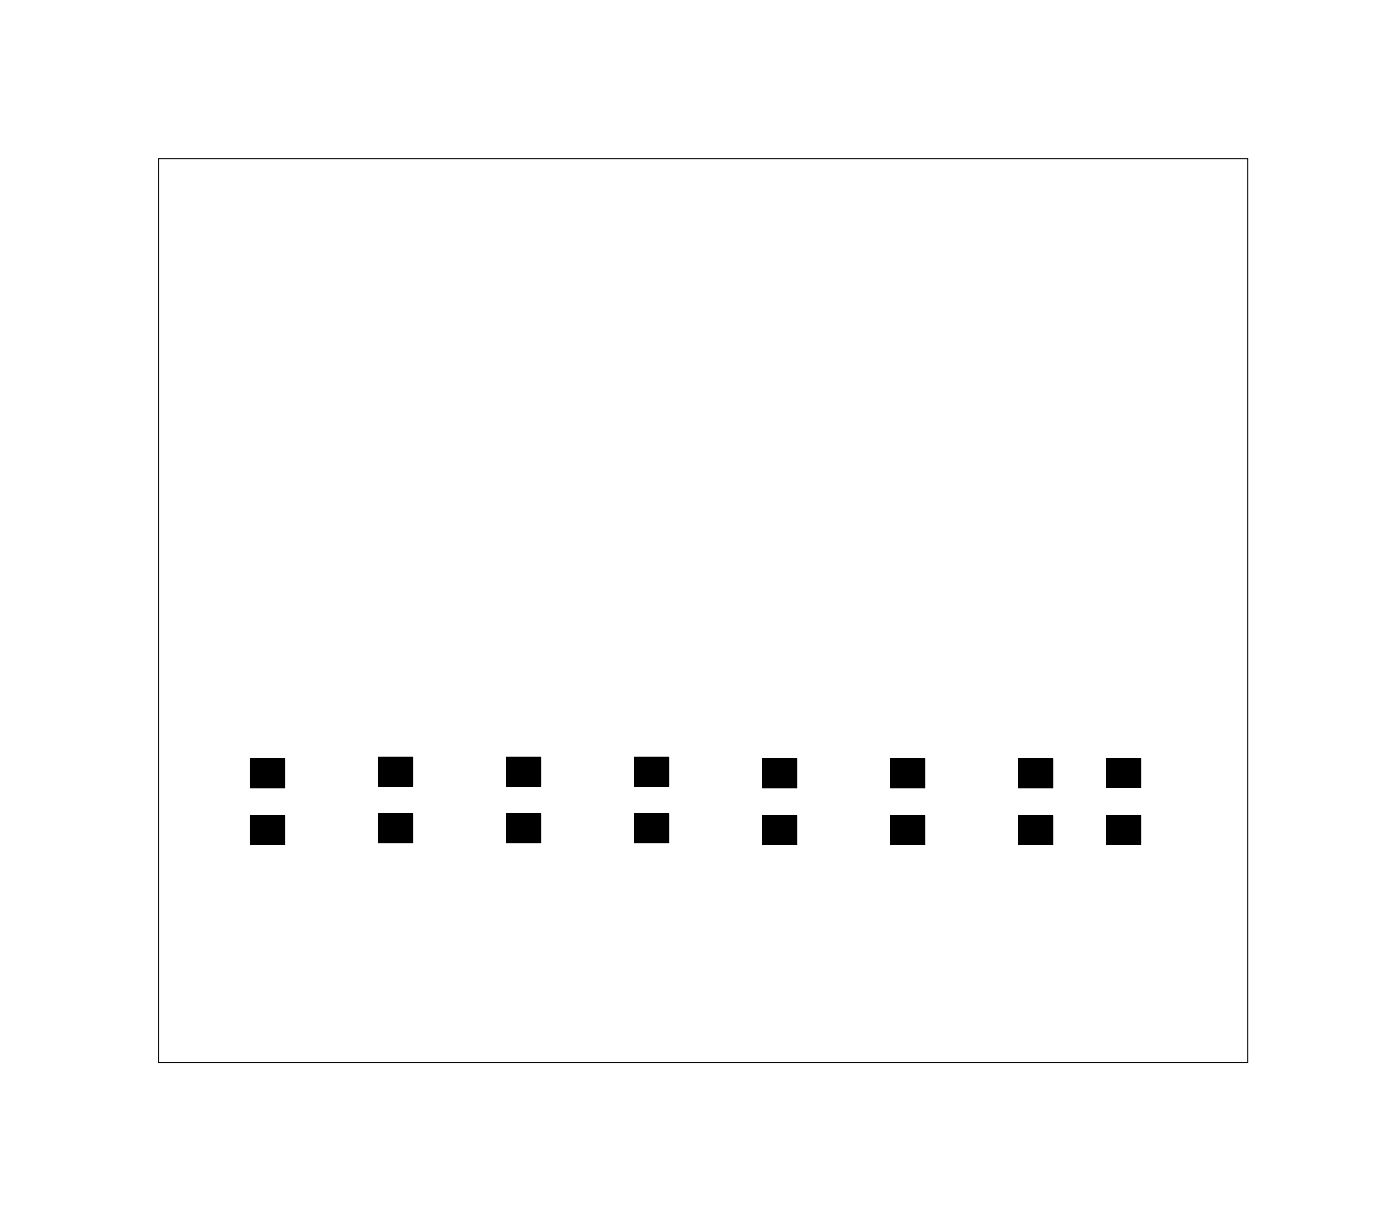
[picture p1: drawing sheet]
<svg xmlns="http://www.w3.org/2000/svg" width="77mm" height="67mm" viewBox="0 0 77 67" stroke-linecap="round" stroke-linejoin="round" font-family="sans-serif">
<path d="M8.7 8.7h59.5v49.4h-59.5z" fill="none" stroke="#000" stroke-width=".05"/>
<g fill="#000">
<path d="M13.7 41.5h1.9v1.6h-1.9zM13.7 44.6h1.9v1.6h-1.9zM20.7 44.5h1.9v1.6h-1.9zM20.7 41.4h1.9v1.6h-1.9zM27.7 44.5h1.9v1.6h-1.9zM27.7 41.4h1.9v1.6h-1.9zM34.7 44.5h1.9v1.6h-1.9zM34.7 41.4h1.9v1.6h-1.9zM41.7 41.5h1.9v1.6h-1.9zM41.7 44.6h1.9v1.6h-1.9zM48.7 44.6h1.9v1.6h-1.9zM48.7 41.5h1.9v1.6h-1.9z"/>
<path d="M55.7 41.5h1.9v1.6h-1.9zM55.7 44.6h1.9v1.6h-1.9zM60.5 44.6h1.9v1.6h-1.9zM60.5 41.5h1.9v1.6h-1.9z"/>
<path d="M13.7 41.5v1.6h1.9v-1.6zM13.7 41.5h1.9v1.6h-1.9z"/>
<path d="M13.7 44.6v1.6h1.9v-1.6zM13.7 44.6h1.9v1.6h-1.9z"/>
<path d="M20.7 44.5v1.6h1.9v-1.6zM20.7 44.5h1.9v1.6h-1.9z"/>
<path d="M20.7 41.4v1.6h1.9v-1.6zM20.7 41.4h1.9v1.6h-1.9z"/>
<path d="M27.7 44.5v1.6h1.9v-1.6zM27.7 44.5h1.9v1.6h-1.9z"/>
<path d="M27.7 41.4v1.6h1.9v-1.6zM27.7 41.4h1.9v1.6h-1.9z"/>
<path d="M34.7 44.5v1.6h1.9v-1.6zM34.7 44.5h1.9v1.6h-1.9z"/>
<path d="M34.7 41.4v1.6h1.9v-1.6zM34.7 41.4h1.9v1.6h-1.9z"/>
<path d="M41.7 41.5v1.6h1.9v-1.6zM41.7 41.5h1.9v1.6h-1.9z"/>
<path d="M41.7 44.6v1.6h1.9v-1.6zM41.7 44.6h1.9v1.6h-1.9z"/>
<path d="M48.7 44.6v1.6h1.9v-1.6zM48.7 44.6h1.9v1.6h-1.9z"/>
<path d="M48.7 41.5v1.6h1.9v-1.6zM48.7 41.5h1.9v1.6h-1.9z"/>
<path d="M55.7 41.5v1.6h1.9v-1.6zM55.7 41.5h1.9v1.6h-1.9z"/>
<path d="M55.7 44.6v1.6h1.9v-1.6zM55.7 44.6h1.9v1.6h-1.9z"/>
<path d="M60.5 44.5v1.7h1.9v-1.7zM60.5 44.6h1.9v1.6h-1.9z"/>
<path d="M60.5 41.4v1.7h1.9v-1.7zM60.5 41.5h1.9v1.6h-1.9z"/>
</g>
</svg>
